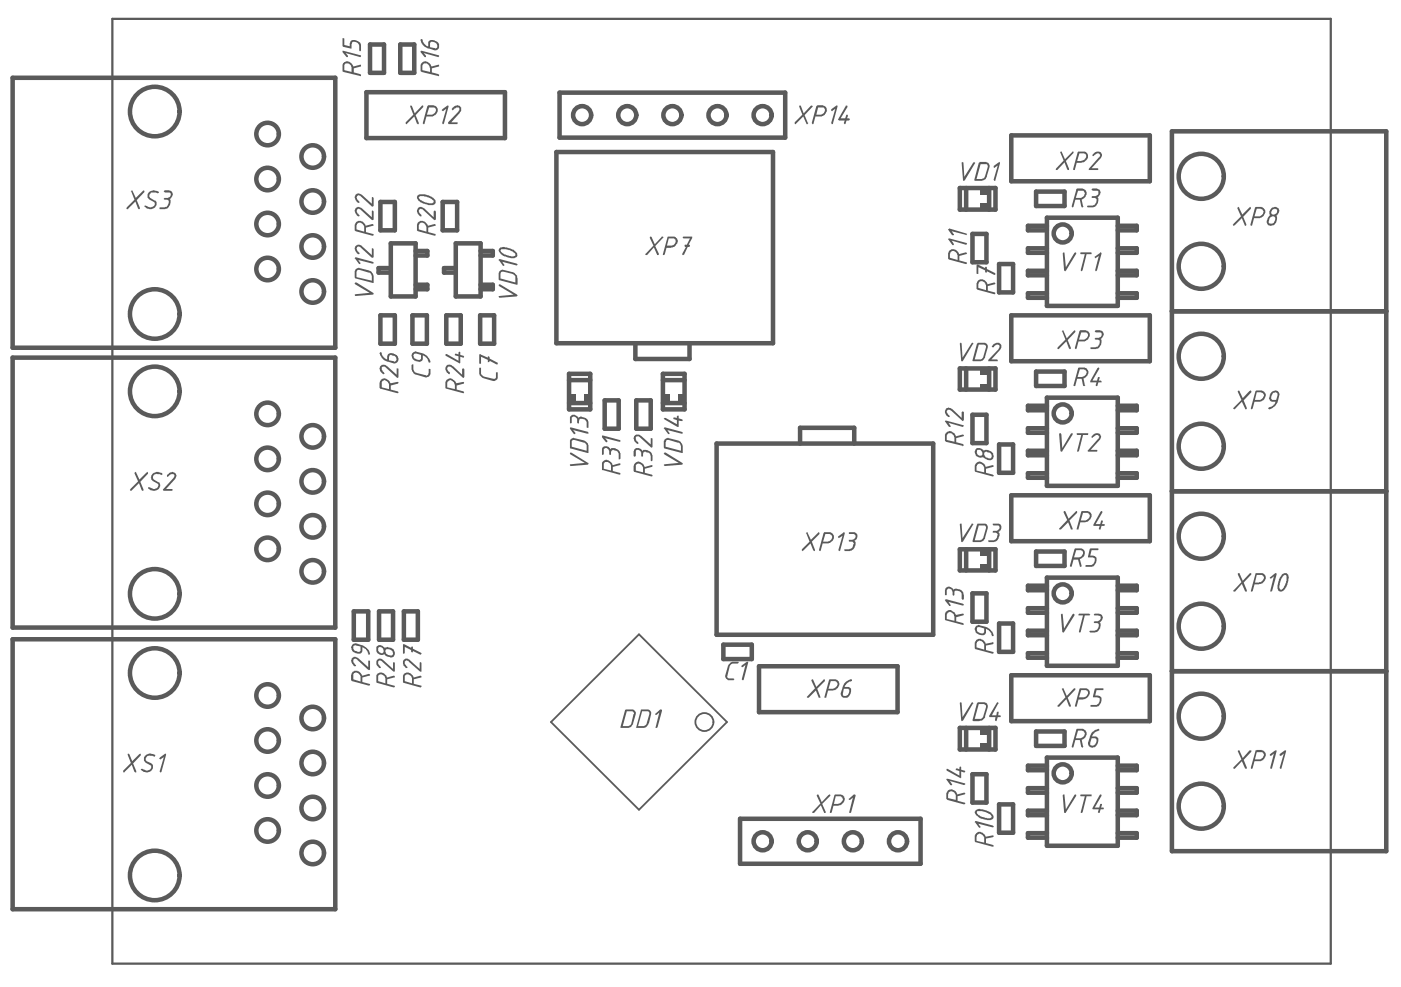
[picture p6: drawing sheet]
<svg xmlns="http://www.w3.org/2000/svg" width="287mm" height="202mm" viewBox="0 0 287 202" stroke-linecap="round" stroke-linejoin="round" font-family="sans-serif">
<g fill="none" stroke="#5a5a5a" stroke-width=".92">
<path d="M2.6 15.9h66v55.3h-66zM75 18.9h28.4v9.4h-28.4zM75.8 9.1h2.8v5.8h-2.8zM81.9 9.1h2.9v5.8h-2.9zM114.6 19h46.1v9.2h-46.1zM113.9 31.1h44.3v39.2h-44.3zM196.5 38.5h7.3v4.4h-7.3zM197.8 38.5v4.4M202.5 38.5v4.4M207 27.7h28.4v9.4h-28.4zM212.1 39.2h5.8v3h-5.8zM239.9 26.9h43.9v147.4h-43.9z"/>
<path d="M77.9 41.4h2.9v5.8h-2.9zM80 54.9h-2.5v.9h2.5M80 49.8h5.1v10.9h-5.1zM85.1 58.3h2.4v.9h-2.4M85.1 51.4h2.4v.9h-2.4M90.6 41.4h3v5.8h-3zM93.3 54.9h-2.4v.9h2.4M93.3 49.8h5.1v10.9h-5.1zM98.4 58.3h2.5v.9h-2.5M98.4 51.4h2.5v.9h-2.5M199.1 47.9h2.8v5.8h-2.8zM204.5 54.1h2.9v5.8h-2.9z"/>
<path d="M214.3 46.2h-3.9v1h3.9M214.3 50.9h-3.9v.9h3.9M214.3 55.5h-3.9v.9h3.9M214.3 44.6h14.5v18h-14.5zM228.8 55.5h3.9v.9h-3.9M228.8 50.9h3.9v.9h-3.9M228.8 46.2h3.9v1h-3.9M2.6 73.2h66v55.3h-66zM77.9 64.6h2.9v5.8h-2.9zM84.4 64.6h3v5.8h-3zM91.4 64.6h2.9v5.8h-2.9zM98.3 64.6h2.9v5.8h-2.9z"/>
<path d="M116.5 76.6h4.3v7.2h-4.3zM116.5 77.9h4.3M130.1 70.3v3.2h11.1v-3.2M135.7 76.6h4.4v7.2h-4.4zM135.7 77.9h4.4M196.5 75.5h7.3v4.3h-7.3zM197.8 75.5v4.3M202.5 75.5v4.3M207 64.6h28.4v9.4h-28.4zM212.1 76.1h5.8v2.9h-5.8zM214.3 60.1h-3.9v.9h3.9M228.8 60.1h3.9v.9h-3.9"/>
<path d="M239.9 63.8h43.9M116.5 82.6h4.3M123.8 82h2.9v5.8h-2.9zM130.3 82h2.9v5.8h-2.9zM135.7 82.6h4.4M146.7 90.8h44.3v39.2h-44.3zM163.8 90.8v-3.2h11.1v3.2M199.1 84.9h2.8v5.9h-2.8zM204.5 91h2.9v5.8h-2.9zM214.3 83.1h-3.9v.9h3.9M214.3 87.7h-3.9v.9h3.9M214.3 92.3h-3.9v.9h3.9"/>
<path d="M214.3 96.9h-3.9v.9h3.9M214.3 81.4h14.5v18.1h-14.5zM228.8 92.3h3.9v.9h-3.9M228.8 96.9h3.9v.9h-3.9M228.8 87.7h3.9v.9h-3.9M228.8 83.1h3.9v.9h-3.9M196.5 112.5h7.3v4.3h-7.3zM197.8 112.5v4.3M202.5 112.5v4.3M207 101.4h28.4v9.4h-28.4zM212.1 113h5.8v2.9h-5.8zM214.3 120h-3.9v.9h3.9"/>
<path d="M214.3 118.3h14.5v18.1h-14.5zM228.8 120h3.9v.9h-3.9M239.9 100.6h43.9M2.6 130.9h66v55.3h-66zM72.4 125.2h3v5.8h-3zM77.6 125.2h2.9v5.8h-2.9zM82.7 125.2h2.8v5.8h-2.8zM148.1 132h5.8v3h-5.8zM155.4 136.5h28.3v9.4h-28.3zM199.1 121.5h2.8v5.8h-2.8zM204.5 127.7h2.9v5.8h-2.9zM207 138.3h28.4v9.4h-28.4z"/>
<path d="M214.3 124.6h-3.9v.9h3.9M214.3 129.2h-3.9v.9h3.9M214.3 133.8h-3.9v.9h3.9M228.8 129.2h3.9v.9h-3.9M228.8 133.8h3.9v.9h-3.9M228.8 124.6h3.9v.9h-3.9M239.9 137.5h43.9M196.5 149.1h7.3v4.4h-7.3zM197.8 149.1v4.4M199.1 158.6h2.8v5.8h-2.8zM202.5 149.1v4.4M212.1 149.8h5.8v3h-5.8z"/>
<path d="M214.3 156.8h-3.9v.9h3.9M214.3 155.2h14.5v18h-14.5zM228.8 156.8h3.9v.9h-3.9M151.5 167.7h37v9.2h-37zM204.5 164.7h2.9v5.8h-2.9zM214.3 166h-3.9v1h3.9M214.3 161.4h-3.9v.9h3.9M214.3 170.6h-3.9v1h3.9M228.8 166h3.9v1h-3.9M228.8 170.6h3.9v1h-3.9M228.8 161.4h3.9v.9h-3.9"/>
</g>
<path d="M112.8 147.9l18-18 18 18-18 17.9z" fill="none" stroke="#5a5a5a" stroke-width=".37"/>
<g fill="#5a5a5a">
<path d="M119.5 80.7h1.3v1.9h-1.3z" fill-rule="evenodd"/>
<path d="M116.5 80.7h1.3v1.9h-1.3z" fill-rule="evenodd"/>
<path d="M135.7 80.7h1.3v1.9h-1.3z" fill-rule="evenodd"/>
<path d="M138.8 80.7h1.3v1.9h-1.3z" fill-rule="evenodd"/>
<path d="M200.7 152.2h1.8v1.3h-1.8z" fill-rule="evenodd"/>
<path d="M200.7 115.5h1.8v1.3h-1.8z" fill-rule="evenodd"/>
<path d="M200.7 78.6h1.8v1.2h-1.8z" fill-rule="evenodd"/>
<path d="M200.7 41.6h1.8v1.3h-1.8z" fill-rule="evenodd"/>
<path d="M200.7 149.1h1.8v1.3h-1.8z" fill-rule="evenodd"/>
<path d="M200.7 112.5h1.8v1.3h-1.8z" fill-rule="evenodd"/>
<path d="M200.7 75.5h1.8v1.2h-1.8z" fill-rule="evenodd"/>
<path d="M200.7 38.5h1.8v1.3h-1.8z" fill-rule="evenodd"/>
</g>
<g fill="#5a5a5a">
<path d="M70.1 10.4l3.8 .9v.3l-.2 .1-2.9-.8 .4 .5v.3h-.3l-.8-1z"/>
<path d="M70.1 7.8l.4 .1v1.3l1.1 .3 .1-.8a.89 .89 0 0 1 .9-.5l.5 .2a.94 .94 0 0 1 .8 1.2v.7a.18 .18 0 0 1-.2 .2 .18 .18 0 0 1-.2-.2l-.1-1.3-.2-.3-.6-.1a.46 .46 0 0 0-.6 .4v.9l-1.8-.3z"/>
<path d="M77.8 75.1a.9 .9 0 0 1 1.4-.1l2 1.7v-1.2h.3l.1 1.8-.3 .1-2.3-2.1a.47 .47 0 0 0-.8-.1 .47 .47 0 0 0 .1 .7v.2l.2 .1a.23 .23 0 0 1 .2 .3 .23 .23 0 0 1-.3 .2 1.48 1.48 0 0 1-.6-1.6z"/>
<path d="M85.5 42.7l.4-.3h.4l.5 .3 2 1.8v-1.2l.3-.2 .1 .2v1.7l-.2 .1-2.3-2.1a.5 .5 0 0 0-.8 0 .5 .5 0 0 0 .1 .8l.3 .4a.56 .56 0 0 1-.8-.4l-.1-.4z"/>
<path d="M86.1 10.5l.3-.1 3.5 .9v.3l-.2 .1-3-.8 .5 .5v.3h-.3l-.8-1z"/>
<path d="M123.3 91.7a1.02 1.02 0 0 1 1.7 .3l.2-.2 .9 .1a1.26 1.26 0 0 1 .9 1.2v.8a.18 .18 0 0 1-.2 .2 .18 .18 0 0 1-.1-.2v-1l-.3-.5-.8-.3-.3 .1-.2 .3v.6h-.4v-.6a.61 .61 0 0 0-.3-.7 .61 .61 0 0 0-.8 .2v1a.18 .18 0 0 1-.2 .1 .18 .18 0 0 1-.2-.1z"/>
<path d="M123.2 89.3l.2-.1 3.5 .9 .1 .3-.3 .1-2.8-.8 .4 .6v.3h-.2l-.9-1z"/>
<path d="M129.8 92.1a1.04 1.04 0 0 1 1.7 .3l.2-.3 .9 .1a1.29 1.29 0 0 1 1 1.3v.8l-.3 .1-.3-1.5-1-.4a.35 .35 0 0 0-.4 .5v.4l-.2 .1-.1-.7a.58 .58 0 0 0-.5-.6 .58 .58 0 0 0-.6 .3v.8a.24 .24 0 0 1-.3 .2 .24 .24 0 0 1-.2-.2z"/>
<path d="M129.8 89.4a1 1 0 0 1 1.5-.1l1.9 1.7v-1.3l.4 .1v1.8l-.3 .1-2.3-2.1a.49 .49 0 0 0-.7-.1 .49 .49 0 0 0 0 .7l.2 .3a.23 .23 0 0 1 .2 .3 .23 .23 0 0 1-.3 .1 1.48 1.48 0 0 1-.6-1.5z"/>
<path d="M26.8 39.2l.2-.2 .2 .1 .6 1.4 1.6-1.5 .2 .1v.2l-1.6 1.7 .6 1.7h-.3l-.6-1.4-1.5 1.4a.2 .2 0 0 1-.2 0 .2 .2 0 0 1 0-.2l1.5-1.6z"/>
<path d="M30.4 39.4a1.45 1.45 0 0 1 2.1 0 .3 .3 0 0 1-.3 .2 .3 .3 0 0 1-.2-.2h-.1a.93 .93 0 0 0-1.3 1l1.1 .7a.7 .7 0 0 1 .3 1 1.38 1.38 0 0 1-2.4 .1l.1-.1a1.89 1.89 0 0 0 1.7 .2l.3-.4v-.4l-1.2-.7a1.03 1.03 0 0 1-.1-1.4z"/>
<path d="M33.5 39.2l.2-.2h.9a.93 .93 0 0 1 .7 .7 .93 .93 0 0 1-.4 .9l-.2 .2 .2 .1-.1 .9a1.29 1.29 0 0 1-1.3 1h-.8l-.1-.2 1.5-.2 .5-.9a.47 .47 0 0 0-.5-.6h-.4a.18 .18 0 0 1-.2-.2 .18 .18 0 0 1 .2-.2h.5a.63 .63 0 0 0 .7-.3 .63 .63 0 0 0-.2-.8h-1z"/>
<path d="M72.8 42.7a.9 .9 0 0 1 1.4 0l1.9 1.8v-1.3l.2-.1 .2 .2v1.7l-.2 .1-.2-.1-2.2-2a.48 .48 0 0 0-.7-.2 .48 .48 0 0 0 0 .8l.4 .6a.77 .77 0 0 1-.9-.8l-.1-.4z"/>
<path d="M72.8 39.9a.9 .9 0 0 1 1.4 .1l1.9 1.7v-1.3h.2l.2 .1v1.7l-.2 .2-.2-.1-2.2-2a.48 .48 0 0 0-.7-.2 .48 .48 0 0 0 0 .7l.4 .7a.77 .77 0 0 1-.9-.9l-.1-.3z"/>
<path d="M163.6 21.6h.4l.5 1.6 1.5-1.6h.2l.2 .1-1.7 1.9 .8 1.5-.1 .3h-.3l-.7-1.5-1.4 1.5-.3-.1v-.2l1.6-1.6z"/>
<path d="M170.2 22.4l1.1-.8h.2l-1.1 3.8h-.1l-.1-.3 .8-2.8-.6 .5-.2-.1z"/>
<path d="M173.1 21.6a.24 .24 0 0 1 .3 .1 .24 .24 0 0 1 .1 .2l-1.4 2.3h.9l.3-.7 .3 .1-.2 .6h.4a.23 .23 0 0 1 .2 .3 .23 .23 0 0 1-.2 .2h-.5l-.2 .6-.3 .1v-.3l.1-.4h-1.2l-.1-.2z"/>
<path d="M194.1 48.9l.3-.1 3.5 .9 .1 .2-.3 .2-2.9-.8 .4 .5a.21 .21 0 0 1 .1 .3 .21 .21 0 0 1-.3 .1z"/>
<path d="M194.1 47l.3-.2 3.5 1 .1 .2-.2 .2-3-.8 .5 .5-.1 .3h-.3z"/>
<path d="M223.1 112.4l1.8-.1v.2l-.1 .2h-1.3l-.3 1.1 .8 .1a.66 .66 0 0 1 .5 .9l-.1 .5-.6 .7h-1.6l.1-.3 1.4-.1 .2-.2 .2-.6a.43 .43 0 0 0 0-.5 .43 .43 0 0 0-.4-.1h-1z"/>
<path d="M224.7 75.4a.21 .21 0 0 1 .2-.1 .21 .21 0 0 1 .1 .2l-1.3 2.4h.9l.3-.7 .2 .1-.2 .6h.4a.18 .18 0 0 1 .2 .2 .18 .18 0 0 1-.2 .2h-.4l-.2 .7-.2 .1-.2-.1 .2-.7h-1.3v-.3z"/>
<path d="M223.5 38.8l.2-.2h.9a.99 .99 0 0 1 .7 .8 .99 .99 0 0 1-.4 1h-.2l.2 .1-.1 1a1.35 1.35 0 0 1-1.3 1h-.8a.18 .18 0 0 1-.2-.2 .18 .18 0 0 1 .2-.2l1.3-.1 .4-.5 .1-.5a.37 .37 0 0 0-.5-.5h-.4l-.1-.2 .7-.1a.64 .64 0 0 0 .6-.4 .64 .64 0 0 0-.1-.7h-1z"/>
<path d="M253.4 153.8l.4-.1 .6 1.6 1.4-1.6h.4v.3l-1.6 1.6 .6 1.8h-.3l-.7-1.5-1.4 1.5a.2 .2 0 0 1-.2 0 .2 .2 0 0 1 0-.3l1.5-1.6z"/>
<path d="M260 154.5l1.1-.8h.2l-1 3.8h-.2v-.3l.7-2.9-.6 .5-.2-.1z"/>
<path d="M262 154.4l1-.7h.3l-1 3.8h-.2l-.1-.3 .8-2.9-.5 .5h-.3z"/>
<path d="M82.6 135.2a.9 .9 0 0 1 1.4 .1l1.9 1.7v-1.3l.3-.1 .1 2h-.3l-2.3-2.1a.49 .49 0 0 0-.8-.1 .49 .49 0 0 0 .1 .8l.4 .3a.28 .28 0 0 1-.3 .3 .28 .28 0 0 1-.2-.3l-.4-.5z"/>
<path d="M82.5 131.9h.3l1.4 .8 .1-.3h.1l.1 .5 1.7 .8 .1 .3-.3 .1-1.5-.8a.2 .2 0 0 1-.1 .3 .2 .2 0 0 1-.2-.2v-.3l-1.3-.6v1.2a.18 .18 0 0 1-.2 .2 .18 .18 0 0 1-.2-.2z"/>
<path d="M77.1 135.2a.9 .9 0 0 1 1.4 .1l2 1.7v-1.3l.2-.1 .1 1.9-.2 .1-2.4-2.1a.49 .49 0 0 0-.8 0 .49 .49 0 0 0 .3 .8l.3 .2a.28 .28 0 0 1-.3 .3 .28 .28 0 0 1-.3-.3l-.4-.4z"/>
<path d="M72.1 134.8a.77 .77 0 0 1 1.2 0l2.1 1.8v-1.3h.4v1.9h-.4l-2.2-2a.49 .49 0 0 0-.8-.1 .49 .49 0 0 0 .2 .8l.2 .3a.21 .21 0 0 1-.1 .3 .21 .21 0 0 1-.3-.1l-.5-1z"/>
<path d="M84.3 74.7l.3-.1v1.1l.4 .6 2.2 .6 .5-.2 .1-1.2h.2v1.2a.64 .64 0 0 1-.6 .6l-2.3-.6-.5-.2-.3-.8z"/>
<path d="M72.6 57.9h.4l3.4 2.1 .1 .3-3.8 .3v-.3l3-.3-3-1.8z"/>
<path d="M72.7 52.7l3.6 .9 .2 .1v.2l-.3 .1-2.9-.7 .5 .5-.1 .3h-.2l-.9-1.1z"/>
<path d="M72.7 50.5a.9 .9 0 0 1 1.5 0l1.9 1.7v-1.3h.3l.1 1.8-.4 .1-2.2-2a.48 .48 0 0 0-.6-.3 .48 .48 0 0 0-.3 .5l.2 .4 .4 .4a.33 .33 0 0 1-.3 .3 .33 .33 0 0 1-.3-.4l-.4-.7z"/>
<path d="M98.1 75.4h.4v1.2l.3 .4 2.2 .6a.4 .4 0 0 0 .4-.1 .4 .4 0 0 0 .1-.4v-.8l.3-.1 .1 1.3-.7 .5-2.3-.5-.3-.3a.93 .93 0 0 1-.5-1z"/>
<path d="M98.1 72.6l.3-.1 1.5 .7v-.1l.1-.1 .2 .2v.2l1.6 .9a.21 .21 0 0 1 .1 .2 .21 .21 0 0 1-.3 .1l-1.4-.7a.2 .2 0 0 1-.1 .3 .2 .2 0 0 1-.2-.2v-.3l-1.4-.6v1.3a.18 .18 0 0 1-.2 .1 .18 .18 0 0 1-.2-.1z"/>
<path d="M102.1 58.3l.3-.1 3.5 2.1 .1 .2-.2 .2-3.5 .3-.2-.2 .1-.2 2.9-.3-2.9-1.7z"/>
<path d="M102.1 53.2l.3-.1 3.4 .9 .2 .3-.3 .1-2.9-.8 .5 .7-.1 .1h-.3z"/>
<path d="M116.7 92.8l.3-.1 3.5 2.1-.1 .4-3.5 .3a.18 .18 0 0 1-.2-.2 .18 .18 0 0 1 .2-.2l2.8-.3-2.9-1.7z"/>
<path d="M116.7 87.6l.2-.1 3.5 .9a.21 .21 0 0 1 .1 .3 .21 .21 0 0 1-.3 .1l-2.9-.7 .5 .5-.1 .3h-.2z"/>
<path d="M116.8 85.2a1.03 1.03 0 0 1 1.6 .4l.4-.3h.3l1.1 .6 .3 .4v1.3l-.4-.1-.1-1.3-.4-.3-.5-.1a.47 .47 0 0 0-.6 .4v.5l-.2 .1-.1-.2v-.5a.64 .64 0 0 0-.4-.6 .64 .64 0 0 0-.8 .1v1l-.3 .1z"/>
<path d="M135.9 92.8l.4-.1 3.4 2.1 .1 .3-3.7 .4-.2-.2 .1-.2 2.9-.3-2.9-1.7z"/>
<path d="M136 87.5l3.6 .9 .2 .1v.2l-.3 .1-2.9-.7 .5 .5v.2l-.3 .1-.9-1.1z"/>
<path d="M135.9 85.7l.4-.1 2.3 1.3v-.8l-.8-.3 .1-.3 .7 .1v-.3a.18 .18 0 0 1 .2-.2 .18 .18 0 0 1 .1 .2v.4l.9 .3-.1 .2-.8-.1v1.3h-.2l-2.7-1.5z"/>
<path d="M199.6 168.2l3.6 .9 .2 .1v.1l-.3 .1-2.8-.7 .4 .6v.2h-.2l-1-1.1z"/>
<path d="M193.7 159.6l.3-.1 3.5 .9 .1 .3-.3 .1-2.8-.9 .4 .7-.3 .3z"/>
<path d="M193.8 157.5l2.6 1.3v-.9l-.6-.2a.19 .19 0 0 1-.1-.2 .19 .19 0 0 1 .2-.1l.5 .2v-.4l.3-.2 .1 .6 .8 .3-.1 .3-.7-.2-.1 1.4-2.9-1.6z"/>
<path d="M200 54.2l1.7 .7 .1-.3h.1l.1 .5 1.7 .8a.21 .21 0 0 1 .1 .3 .21 .21 0 0 1-.3 .1l-1.5-.7v.1l-.2 .1-.1-.4-1.4-.7v1.4h-.3z"/>
<path d="M193.4 86.2l.3-.1 3.5 1 .1 .2-.3 .1-2.8-.8 .4 .7v.1h-.3z"/>
<path d="M193.6 83.7l.5-.2 .8 .2 2 1.9v-1.2a.24 .24 0 0 1 .2-.2 .24 .24 0 0 1 .2 .3v1.6l-.3 .1-2.3-2.1a.48 .48 0 0 0-.6-.2 .48 .48 0 0 0-.2 .7l.6 .6-.1 .1a.33 .33 0 0 1-.4 .1 .33 .33 0 0 1-.2-.3l-.4-.6z"/>
<path d="M193.4 122.8l.3-.1 3.4 .9 .2 .3-.3 .1-2.8-.7 .4 .6v.2h-.3z"/>
<path d="M193.5 120.5a1.04 1.04 0 0 1 1.8 .3l.4-.3 .6 .2a1.29 1.29 0 0 1 1 1.2v.7a.24 .24 0 0 1-.2 .2 .24 .24 0 0 1-.2-.2l-.1-1.3-.4-.2-.5-.1a.39 .39 0 0 0-.4 0 .39 .39 0 0 0-.1 .4v.4a.18 .18 0 0 1-.2 .2 .18 .18 0 0 1-.2-.2v-.5a.7 .7 0 0 0-.3-.6 .7 .7 0 0 0-.8 0l-.1 1a.18 .18 0 0 1-.2 .2 .18 .18 0 0 1-.2-.2z"/>
<path d="M133 48.6h.4l.6 1.4 1.4-1.5 .4 .1v.1l-1.7 1.7 .8 1.6-.1 .2h-.3l-.6-1.5-1.4 1.5-.4-.1v-.1l1.7-1.7z"/>
<path d="M139.8 48.6l1.9-.1v.2l-.7 1.4a.24 .24 0 0 1 .3 .2 .24 .24 0 0 1-.2 .3h-.3l-.8 1.5a.21 .21 0 0 1-.2 .1 .21 .21 0 0 1-.1-.2l.7-1.4a.24 .24 0 0 1-.3-.2 .24 .24 0 0 1 .2-.3h.3l.6-1.3h-1.3z"/>
<path d="M196.5 143.9h.4l.1 3 1.9-3 .2-.1 .2 .2-2.2 3.6-.1 .1-.2-.1z"/>
<path d="M204.1 143.9l.2-.1 .1 .3-1.3 2.4h.9l.1-.6 .3-.1-.1 .7h.5l.1 .3-.6 .1-.2 .7-.2 .1-.2-.1 .1-.7h-1.2l-.1-.3z"/>
<path d="M196.5 107.3l.4-.1 .1 3 1.9-3 .4 .1-2.3 3.7-.2-.1z"/>
<path d="M203.2 107.2h1.1a.85 .85 0 0 1 .7 .8 .85 .85 0 0 1-.6 .9l-.1 .1a.47 .47 0 0 1 .3 .7l-.3 .7a.76 .76 0 0 1-.7 .5l-1.1 .1a.18 .18 0 0 1-.2-.2 .18 .18 0 0 1 .2-.1l1.2-.1 .4-.4 .1-.6a.37 .37 0 0 0-.1-.4 .37 .37 0 0 0-.3-.1h-.6v-.3l.7-.1a.64 .64 0 0 0 .6-.4 .64 .64 0 0 0-.2-.7h-1z"/>
<path d="M196.5 70.3h.4l.1 2.9 1.9-2.9h.4l-2.2 3.7h-.3z"/>
<path d="M203.1 70.8a1.68 1.68 0 0 1 1.5-.5 .88 .88 0 0 1 .1 1.4l-1.7 1.9h1.1a.18 .18 0 0 1 .2 .2 .18 .18 0 0 1-.2 .2h-1.8v-.3l2.1-2.3a.46 .46 0 0 0 .1-.6 .46 .46 0 0 0-.6-.1l-.3 .1a.28 .28 0 0 1-.3 .3 .28 .28 0 0 1-.2-.3z"/>
<path d="M196.9 33.3h.3l.2 2.9 1.9-2.9 .1-.1 .2 .1-2.2 3.7-.3-.1z"/>
<path d="M203.4 34l1.1-.8 .2 .1-1 3.7h-.2l-.1-.2 .9-2.9-.6 .5-.3-.1z"/>
<path d="M91.4 74.9a.81 .81 0 0 1 1.3 .1l1.9 1.7v-1.1a.24 .24 0 0 1 .2-.1 .24 .24 0 0 1 .3 .1v1.6l-.3 .2-2.3-2.1a.51 .51 0 0 0-.8-.2 .51 .51 0 0 0 0 .8l.1 .2a.29 .29 0 0 1 .3 .2 .29 .29 0 0 1-.2 .4 1.2 1.2 0 0 1-.5-1.8z"/>
<path d="M91.2 72.6l.3-.1 2.4 1.4v-.9l-.8-.2 .1-.4 .7 .2v-.5l.2-.1 .1 .7 .8 .2 .1 .2-.1 .1-.8-.1v1.3h-.2l-2.7-1.5z"/>
<path d="M84 21.6h.2l.1 .1 .6 1.5 1.6-1.6h.2v.3l-1.6 1.7 .6 1.5a.21 .21 0 0 1-.1 .3 .21 .21 0 0 1-.2-.1l-.6-1.4-1.5 1.5-.3-.1v-.2l1.6-1.6z"/>
<path d="M90.4 22.5l1.2-.9h.2l-.9 3.6a.19 .19 0 0 1-.2 .2 .19 .19 0 0 1-.2-.3l.9-2.8-.6 .5-.4-.1z"/>
<path d="M92.7 22a1.26 1.26 0 0 1 1.5-.2l.2 .2-.1 .8-1.9 2.3h1.3v.2l-1.9 .1-.1-.3 2.2-2.3a.47 .47 0 0 0 0-.7 .47 .47 0 0 0-.7 .1l-.3 .2a.24 .24 0 0 1-.2 .2 .24 .24 0 0 1-.2-.3z"/>
<path d="M217.6 162.8l.3-.1 .3 3.1 1.8-3h.3l-2.1 3.7-.4-.1z"/>
<path d="M221.2 162.8l2.1-.1a.18 .18 0 0 1 .2 .2 .18 .18 0 0 1-.2 .2h-.8l-.9 3.3-.3 .1 .8-3.4h-.8z"/>
<path d="M225.1 162.8l.3-.1 .1 .3-1.4 2.4h.9l.2-.8h.4l-.2 .8h.5l.1 .3-.7 .1-.2 .7h-.2l-.1-.2 .1-.5h-1.2l-.1-.2z"/>
<path d="M217.4 141.1l.3-.1 .7 1.5 1.5-1.5h.2v.2l-1.5 1.7 .6 1.6-.1 .2h-.3l-.5-1.5-1.5 1.5h-.4l1.7-1.9z"/>
<path d="M224.1 141.1l1.8-.1v.3h-1.4l-.3 1.1 .8 .1a.66 .66 0 0 1 .5 1l-.3 .7a1.03 1.03 0 0 1-1.1 .5h-.8l-.1-.1 .1-.2 1.4-.1 .2-.3 .2-.5a.37 .37 0 0 0 0-.4 .37 .37 0 0 0-.3-.2l-1.1-.1z"/>
<path d="M217.2 125.9l.2-.2 .2 .1 .2 2.9 1.8-2.9a.24 .24 0 0 1 .3 0 .24 .24 0 0 1 .1 .2l-2.2 3.5h-.2z"/>
<path d="M220.8 125.8l2.2-.1 .2 .2-.1 .1h-1l-.9 3.5h-.2l-.1-.2 .8-3.3h-.9z"/>
<path d="M223.9 125.9l.2-.2h.8a.91 .91 0 0 1 .8 .8 .91 .91 0 0 1-.6 .9l.2 .3-.1 .8a1.29 1.29 0 0 1-1.3 1h-.7l-.2-.2 1.6-.3 .3-.9a.37 .37 0 0 0-.4-.5h-.5l-.1-.3 .7-.1a.79 .79 0 0 0 .6-1.1l-1.2-.1z"/>
<path d="M217.7 104.8h.4l.7 1.4 1.4-1.5 .3 .1v.2l-1.6 1.6 .7 1.8h-.4l-.5-1.4-1.5 1.4h-.4l1.7-1.9z"/>
<path d="M225.3 104.8a.21 .21 0 0 1 .3-.1 .21 .21 0 0 1 .1 .2l-1.4 2.4h.9l.2-.7h.3l.1 .2-.2 .5h.5v.3l-.6 .1-.2 .7h-.3l-.1-.1 .2-.6h-1.3v-.3z"/>
<path d="M216.8 88.8l.4-.1 .1 .2 .2 2.9 1.7-3a.21 .21 0 0 1 .3-.1 .21 .21 0 0 1 .1 .3l-2.1 3.5h-.3z"/>
<path d="M220.4 88.7l2.4 .1-.1 .3h-1l-.9 3.4h-.3v-.2l.8-3.2h-.8z"/>
<path d="M223.5 89.4a1.1 1.1 0 0 1 1.8-.3l.1 .5-.2 .4-1.9 2.1h1.2a.18 .18 0 0 1 .2 .2 .18 .18 0 0 1-.2 .2h-1.8l-.1-.2 2.2-2.4a.48 .48 0 0 0 .1-.7 .48 .48 0 0 0-.8 .1l-.4 .3h-.2z"/>
<path d="M217.4 67.8l.2-.2 .1 .1 .7 1.6 1.6-1.7 .1 .1v.3l-1.5 1.7 .6 1.7h-.4l-.5-1.5-1.5 1.5a.2 .2 0 0 1-.3 0 .2 .2 0 0 1 0-.3l1.6-1.5z"/>
<path d="M224.1 67.8l.2-.2h.9a.93 .93 0 0 1 .7 .8 .93 .93 0 0 1-.4 .9l-.2 .2 .2 .1-.1 1a1.35 1.35 0 0 1-1.3 .9h-.8l-.1-.3 1.5-.2 .3-.4 .1-.5a.37 .37 0 0 0-.2-.5h-.6a.18 .18 0 0 1-.2-.2 .18 .18 0 0 1 .2-.2h.5a.63 .63 0 0 0 .7-.3 .63 .63 0 0 0-.2-.8h-1z"/>
<path d="M253.4 80.1h.4l.6 1.4 1.4-1.4a.23 .23 0 0 1 .3-.1 .23 .23 0 0 1 .1 .3l-1.6 1.7 .6 1.6a.2 .2 0 0 1-.1 .3 .2 .2 0 0 1-.2-.2l-.7-1.4-1.4 1.4a.2 .2 0 0 1-.2 0 .2 .2 0 0 1 0-.2l1.5-1.6z"/>
<path d="M217.1 31h.3l.6 1.6 1.5-1.6h.3v.3l-1.6 1.7 .6 1.5a.21 .21 0 0 1 0 .3 .21 .21 0 0 1-.3-.1l-.6-1.4-1.5 1.5h-.2l-.1-.2 1.6-1.7-.7-1.7z"/>
<path d="M223.7 31.7a1.1 1.1 0 0 1 1.8-.3l.1 .6-.2 .3-1.9 2.2h1.2a.18 .18 0 0 1 .2 .1 .18 .18 0 0 1-.2 .2h-1.8l-.1-.2 2.1-2.4a.47 .47 0 0 0 .1-.7 .47 .47 0 0 0-.7 .1l-.4 .4h-.2z"/>
<path d="M253.3 42.6l.2-.2 .2 .1 .6 1.4 1.6-1.5 .2 .1v.2l-1.6 1.7 .7 1.6a.2 .2 0 0 1-.2 .3 .2 .2 0 0 1-.2-.2l-.6-1.4-1.5 1.5-.3-.1 1.6-1.8z"/>
<path d="M217.6 51.9l.1-.2 .2 .1 .3 2.9 1.8-2.9a.21 .21 0 0 1 .2-.1 .21 .21 0 0 1 .1 .3l-2.1 3.5-.2 .1-.2-.2z"/>
<path d="M221.2 51.8h2.3v.3h-1l-.9 3.3-.2 .2-.1-.1v-.2l.8-3.2h-.8z"/>
<path d="M224.1 52.5l1.1-.8 .3 .1-.9 3.6-.2 .2-.2-.1v-.2l.7-2.9-.6 .5-.2-.1z"/>
<path d="M134.1 146.1l1.1-.8 .3 .1-.9 3.6a.19 .19 0 0 1-.2 .1 .19 .19 0 0 1-.2-.2l.8-3-.6 .5h-.3z"/>
<path d="M253.4 117.5l.4-.1 .6 1.5 1.5-1.5 .3 .1v.2l-1.6 1.6 .6 1.9-.3-.1-.7-1.5-1.4 1.6-.3-.1v-.2l1.6-1.7z"/>
<path d="M260 118.2l1.1-.8 .2 .1-1 3.7h-.2v-.2l.7-3-.6 .5-.2-.1z"/>
<path d="M167.2 162.8h.4l.6 1.5 1.5-1.6 .3 .1v.2l-1.7 1.6 .8 1.7-.1 .2h-.3l-.7-1.6-1.3 1.6h-.4v-.3l1.6-1.6z"/>
<path d="M173.8 163.5l1-.8 .4 .1-1.1 3.7h-.2v-.2l.7-2.9-.6 .4h-.2z"/>
<path d="M26.1 154.4l.2-.1 .2 .2 .6 1.4 1.5-1.6 .2 .1v.3l-1.5 1.7 .6 1.5a.21 .21 0 0 1-.1 .3 .21 .21 0 0 1-.3-.1l-.5-1.5-1.5 1.6-.3-.1v-.3l1.6-1.5z"/>
<path d="M29.7 154.8a1.57 1.57 0 0 1 2.1-.1 .26 .26 0 0 1-.2 .3 .26 .26 0 0 1-.3-.1 1.07 1.07 0 0 0-1.5 .4v.4l.2 .2 1 .5a1.11 1.11 0 0 1 .1 1.4 1.11 1.11 0 0 1-1.4 .3h-.2l-.7-.5a.37 .37 0 0 1 .7 0h.2a.79 .79 0 0 0 1 0l.2-.3v-.5l-1.2-.6-.2-.4v-.6z"/>
<path d="M32.6 155.3l1.2-1 .2 .1-.9 3.6a.19 .19 0 0 1-.3 .2 .19 .19 0 0 1-.1-.3l.8-2.8-.6 .4-.3-.1z"/>
<path d="M166.2 139.1l.3 .1 .6 1.5 1.5-1.6 .3 .1v.3l-1.6 1.6 .6 1.8h-.3l-.6-1.5-1.5 1.5-.3-.1 1.6-1.8-.7-1.6z"/>
<path d="M149.1 136.2l.2-.2a.93 .93 0 0 1 1-.5h.8l.1 .2-.2 .2h-1.1l-.4 .4-.7 2.2 .3 .4h1a.18 .18 0 0 1 .2 .2 .18 .18 0 0 1-.2 .2h-1.1l-.5-.6z"/>
<path d="M151.8 136.4l1.1-.9 .3 .1-1 3.7h-.2l-.1-.3 .7-2.8-.5 .4-.3-.1z"/>
<path d="M27.5 96.8l.2-.2 .2 .1 .6 1.5 1.6-1.6 .2 .1v.3l-1.6 1.7 .7 1.7h-.4l-.5-1.4-1.6 1.5a.21 .21 0 0 1-.3-.1 .21 .21 0 0 1 .1-.3l1.6-1.5z"/>
<path d="M31.1 97.1a1.45 1.45 0 0 1 2.2 0l-.2 .2-.2-.1a1.02 1.02 0 0 0-1.6 .6v.2l.2 .2 .9 .6a.56 .56 0 0 1 .4 .7 1.41 1.41 0 0 1-2.4 .6h-.1a.34 .34 0 0 1 .3-.3 .34 .34 0 0 1 .3 .2 .92 .92 0 0 0 1 .1 .92 .92 0 0 0 .5-.9l-1.3-.8a1.06 1.06 0 0 1 0-1.2z"/>
<path d="M34.2 97.3a1.62 1.62 0 0 1 1.5-.6 .86 .86 0 0 1 .1 1.5l-1.8 1.9h1.3v.4h-1.9l-.1-.3 2.2-2.3a.48 .48 0 0 0 .2-.7 .48 .48 0 0 0-.8 0l-.5 .5-.2-.1z"/>
<path d="M165 109.2l.2-.2 .2 .1 .6 1.5 1.6-1.6 .2 .1v.3l-1.6 1.5 .6 1.9-.1 .1-.2-.2-.6-1.4-1.5 1.5a.2 .2 0 0 1-.2 0 .2 .2 0 0 1 0-.3l1.5-1.6z"/>
<path d="M171.6 109.9l1.1-.9 .2 .1-1 3.8-.3-.1v-.2l.9-2.9-.7 .5h-.2z"/>
<path d="M173.8 109.1l1-.1a.9 .9 0 0 1 .7 .8 .9 .9 0 0 1-.6 .9l.3 .3-.1 .9a1.29 1.29 0 0 1-1.3 1h-.8a.18 .18 0 0 1-.2-.2 .18 .18 0 0 1 .2-.2h.9l.6-.4 .3-.9-.3-.3-.7-.1v-.2h.6a.67 .67 0 0 0 .7-.4 .67 .67 0 0 0-.1-.7l-1.1-.1z"/>
<path d="M70.2 13a1.1 1.1 0 0 1 1.9 .3l.2 .3 1.6-.3v.3l-1.5 .4v.8l1.4 .4a.19 .19 0 0 1 .1 .2 .19 .19 0 0 1-.2 .2l-3.6-1zM70.5 13.3v1.1l1.5 .3v-.7a.86 .86 0 0 0-.4-.9 .86 .86 0 0 0-1 .1z"/>
<path d="M78 77.8a1.39 1.39 0 0 1 2 .7l1.3-.3 .3 .1-.1 .3-1.5 .4v.8l1.5 .4v.3l-3.7-.9-.1-1.3zM78.2 78.2v1.1l1.4 .4v-.9a.94 .94 0 0 0-1.2-.9z"/>
<path d="M79.7 72.8l-.1 1 1 .2a.49 .49 0 0 0 .6-.4 .49 .49 0 0 0-.3-.5l-.1-.2-.6-.2zM77.8 72.1a.47 .47 0 0 1 .4 .6l.5 .6 .6 .3v-.7l.1-.4 .4-.2 .8 .1a1.06 1.06 0 0 1 1 .9 1.06 1.06 0 0 1-.7 1.1l-1.5-.3a2.15 2.15 0 0 1-1.7-1.8z"/>
<path d="M85.5 45.7a1.18 1.18 0 0 1 2 .3l.1 .2 1.4-.3 .2 .2-.1 .1-1.4 .4v.9l1.4 .4v.4l-3.7-1zM85.8 45.9l-.1 1.1 1.6 .4v-.8a.92 .92 0 0 0-1.4-.8z"/>
<path d="M85.7 40.4a2.05 2.05 0 0 0 1.8 1.1l.6 .1a.44 .44 0 0 0 .7-.2 .44 .44 0 0 0-.4-.6l-.3-.2a3.4 3.4 0 0 0-2.3-.3zM85.5 40.1a2.97 2.97 0 0 1 3.6 .8 .81 .81 0 0 1-.2 1 .81 .81 0 0 1-1 .1 3.7 3.7 0 0 1-2.3-1 .7 .7 0 0 1-.1-.9z"/>
<path d="M86.3 12.9a1.22 1.22 0 0 1 1.6 .1l.3 .3 .1 .3 1.6-.3v.3l-1.5 .4v.8l1.4 .4a.19 .19 0 0 1 .1 .2 .19 .19 0 0 1-.2 .2l-3.4-.9-.2-.1v-1.3zM86.6 13.2l-.1 1.2 1.5 .3v-.7a.91 .91 0 0 0-1.3-.9z"/>
<path d="M88 8.7v1l1.1 .2a.61 .61 0 0 0 .4-.6 .61 .61 0 0 0-.4-.6l-.5-.1h-.4zM86.1 8.1l.1-.1a.38 .38 0 0 1 .4 .6l.9 .9h.2v-.6a.7 .7 0 0 1 .9-.7l.4 .1a1.1 1.1 0 0 1 .9 .8 1.1 1.1 0 0 1-.4 1.1l-.5 .1-1.1-.4a2.08 2.08 0 0 1-1.8-1.8z"/>
<path d="M123.2 94.7a1.08 1.08 0 0 1 1.7-.2l.4 .3 .2 .5 1.2-.4 .3 .1-.1 .3-1.4 .3v.9l1.4 .3v.4l-3.7-.9zM123.6 94.9v1.1l1.5 .4v-.8a.86 .86 0 0 0-.4-.9 .86 .86 0 0 0-1 .1z"/>
<path d="M129.8 95.1a1.08 1.08 0 0 1 1-.6 1.08 1.08 0 0 1 .9 .7l.3 .4 1.3-.3 .3 .1-.1 .2-1.5 .4v.8l1.5 .4v.4l-3.7-1zM130.2 95.3v1.1l1.4 .3v-.7a1.08 1.08 0 0 0-1.2-1z"/>
<path d="M72.8 45.6a1.09 1.09 0 0 1 1.6-.1l.3 .4 .1 .3 1.4-.3 .3 .2-.1 .1-1.5 .4v.9l1.5 .4v.4l-3.6-.9-.2-.2v-1.2zM73.1 45.9l-.1 1.1 1.6 .4v-.8a.88 .88 0 0 0-.5-.8 .88 .88 0 0 0-.9 0z"/>
<path d="M167.1 21.7l.2-.1h1.1a1.13 1.13 0 0 1 .8 .9 1.13 1.13 0 0 1-.6 1.2l-.4 .2h-1.3l-.3 1.4-.3 .1-.1-.3zM167.5 22l-.4 1.5h.8a.9 .9 0 0 0 .8-.5 .9 .9 0 0 0-.1-1z"/>
<path d="M199.8 131.1a1.12 1.12 0 0 1 1.8 .4l.2 .3 1.3-.3 .3 .2-.2 .2-1.3 .3v.9l1.3 .4a.19 .19 0 0 1 .2 .2 .19 .19 0 0 1-.3 .2l-3.5-.9-.1-1.4zM200 131.5l-.1 1.1 1.6 .4v-.8a.92 .92 0 0 0-1.4-.8z"/>
<path d="M200.1 128.4a.8 .8 0 0 0 .5 1.2l.3 .1a.47 .47 0 0 0 .6-.4v-.6zM199.8 128.2l.7-.2 1.5 .4 .6 .4a1.8 1.8 0 0 1 .8 1.4l-.1 .1a.38 .38 0 0 1-.3-.6l-.6-.6-.5-.3v.7a.69 .69 0 0 1-1 .6l-.3-.1a1.14 1.14 0 0 1-.8-1.8z"/>
<path d="M194.3 51.4a1.09 1.09 0 0 1 1.5-.1l.4 .4 .1 .4 1.4-.4 .3 .2-.1 .2-1.5 .3v.9l1.5 .4v.4l-3.6-.9-.2-.2v-1.2zM194.6 51.7l-.1 1.1 1.5 .5v-.9a.88 .88 0 0 0-.4-.8 .88 .88 0 0 0-1 0z"/>
<path d="M220.3 149.4l1.2-.1a1.06 1.06 0 0 1 .7 1.7l-.4 .4-.4 .1 .4 1.4a.24 .24 0 0 1-.2 .2 .24 .24 0 0 1-.3-.2l-.2-1.3h-1l-.3 1.4h-.4zM220.7 149.6l-.5 1.6h.9a.97 .97 0 0 0 .9-1.2l-.5-.4z"/>
<path d="M223.5 151.2l-.3 .9a.48 .48 0 0 0 .2 .6 .48 .48 0 0 0 .6-.1l.4-.5 .1-.4a.37 .37 0 0 0-.5-.5zM223.5 150.1l.6-.6 .8-.2a.23 .23 0 0 1 .1 .2 .23 .23 0 0 1-.2 .2l-.6 .2-.6 .8 .8 .1 .5 .4-.1 .9a1.04 1.04 0 0 1-.9 1 1.04 1.04 0 0 1-1.2-.7l.4-1.6z"/>
<path d="M220 112.4l1.2-.1a1 1 0 0 1 .9 .8 1 1 0 0 1-.5 1.1l-.5 .3 .3 1.4-.1 .2h-.2l-.4-1.5h-.9l-.4 1.4h-.4zM220.3 112.7l-.4 1.5h.8a.83 .83 0 0 0 .9-.5 .83 .83 0 0 0-.2-.9z"/>
<path d="M220.7 75.4l1.2-.1a1.09 1.09 0 0 1 .9 .9 1.09 1.09 0 0 1-.5 1.1l-.5 .2 .4 1.4-.1 .1-.2 .1-.2-.1-.3-1.4h-.9l-.4 1.4h-.3zM221.1 75.6l-.5 1.6h.9a.87 .87 0 0 0 .8-.5 .87 .87 0 0 0-.1-1z"/>
<path d="M220.3 38.7l1.2-.1a1.06 1.06 0 0 1 .7 1.8l-.8 .5 .4 1.3a.24 .24 0 0 1-.2 .3 .24 .24 0 0 1-.3-.2l-.2-1.4h-1l-.3 1.4a.19 .19 0 0 1-.3 .2 .19 .19 0 0 1-.1-.3zM220.7 39.1l-.5 1.4h.9a.97 .97 0 0 0 .9-1.2 .37 .37 0 0 0-.6-.2z"/>
<path d="M257 153.7l1.2-.1a1.06 1.06 0 0 1 .6 1.7l-.7 .6h-1.3l-.4 1.5-.2 .1-.1-.3zM257.3 154.1l-.4 1.4h.8a.95 .95 0 0 0 1-1.1l-.3-.3z"/>
<path d="M82.6 138.1a1.17 1.17 0 0 1 1.9 .4l.2 .3 1.3-.4a.21 .21 0 0 1 .3 .1 .21 .21 0 0 1-.1 .3l-1.5 .3v.9l1.5 .4a.21 .21 0 0 1 .1 .3 .21 .21 0 0 1-.3 .1l-3.4-.9zM82.9 138.4v1.1l1.4 .5v-.9a.9 .9 0 0 0-.5-.8 .9 .9 0 0 0-.9 .1z"/>
<path d="M77.1 138.1a1.17 1.17 0 0 1 2 .4l.2 .3 1.3-.4a.2 .2 0 0 1 .2 .1 .2 .2 0 0 1-.2 .3l-1.3 .3v.9l1.4 .4v.4l-3.6-.9zM77.4 138.4v1.1l1.5 .5v-.9a.9 .9 0 0 0-.5-.8 .9 .9 0 0 0-1 .1z"/>
<path d="M77 132.5a.99 .99 0 0 1 1.7 .2l.6-.2 .6 .2a1.03 1.03 0 0 1 .9 .9 1.03 1.03 0 0 1-.8 1.1l-1-.4-.3-.3a1.08 1.08 0 0 1-1.7-.6zM79 133v.8l.4 .4h.5a.51 .51 0 0 0 .5-.3 .51 .51 0 0 0-.1-.6l-.8-.3zM77.4 132.7a.79 .79 0 0 0 .2 .8 .79 .79 0 0 0 .8 .2 .75 .75 0 0 0 0-.9 .75 .75 0 0 0-.9-.2z"/>
<path d="M72.1 137.7a1.09 1.09 0 0 1 1.5 0l.6 .7 1.3-.4 .3 .1v.3l-1.6 .4v.9l1.5 .3v.4l-3.6-.9-.2-.2v-1.1zM72.3 138v1.1l1.5 .5v-.8a.88 .88 0 0 0-.4-.9 .88 .88 0 0 0-1 0z"/>
<path d="M72.3 132.3v.7l.2 .2 .8 .3h.3l.2-.2v-.9l-1-.3zM72.1 132.1l.5-.3 1.4 .3a2.37 2.37 0 0 1 1.8 1.9l-.1 .1a.35 .35 0 0 1-.4-.5l-.2-.3a.98 .98 0 0 0-.9-.7l-.1 1a.62 .62 0 0 1-.8 .3l-.4-.1a1.11 1.11 0 0 1-.8-1.7z"/>
<path d="M84.7 72.5a.8 .8 0 0 0 .6 1.1l.7 .1 .2-.2v-.8l-.9-.3zM84.3 72.4l.3-.3 .6-.1 1.5 .4 .7 .5a1.58 1.58 0 0 1 .6 1.4h-.2a1.59 1.59 0 0 0-1.2-1.5v.8l-.3 .4-.5 .2-.5-.2a1.09 1.09 0 0 1-1-1.6z"/>
<path d="M72.7 55.3l.3-.3 .5-.2 2.4 .8 .6 .9v1.4l-3.8-.9zM73.1 55.5l-.1 1.3 3.1 .7v-1l-.3-.6-2.2-.6h-.3z"/>
<path d="M102.2 55.6l.7-.4 2.5 .7 .5 .6 .1 1.7-.2 .1-3.6-.9zM102.5 55.7l-.1 1.3 3.1 .9v-1a.77 .77 0 0 0-.6-.8l-1.8-.5z"/>
<path d="M102.5 51.1l-.1 .2a2.38 2.38 0 0 0 2.1 1.1 .66 .66 0 0 0 1-.3 1.75 1.75 0 0 0-1.4-.9l-.4-.2zM102.2 50.9a1.74 1.74 0 0 1 2 0 2 2 0 0 1 1.8 1.4 1.45 1.45 0 0 1-2 .4 2.54 2.54 0 0 1-1.9-1.3z"/>
<path d="M116.8 90l.7-.4 2.1 .6 .4 .3a.93 .93 0 0 1 .5 1v1.3l-3.7-.9zM117 90.3v1.2l3.1 .8v-1.2l-.4-.4-2.1-.6h-.4z"/>
<path d="M136 90.1l.3-.3 .5-.2 2.4 .8 .6 .9v1.5l-3.8-.9zM136.4 90.3l-.1 1.2 3.1 .8v-1l-.2-.3a.35 .35 0 0 0-.4-.3l-1.9-.6h-.4z"/>
<path d="M199.8 170.6a1.23 1.23 0 0 1 2 .8l1.3-.3 .3 .1v.2l-.2 .1-1.3 .2v1l1.5 .4-.1 .3-3.7-.9-.1-1.4zM200 171l-.1 1.2 1.6 .4v-.9a.94 .94 0 0 0-1.2-.9z"/>
<path d="M200 166.2l-.1 .2a2.47 2.47 0 0 0 2 1.1 .72 .72 0 0 0 1.2-.3l-.2-.2a3.8 3.8 0 0 0-2.9-.8zM199.6 166l.1-.1a2.15 2.15 0 0 1 2.2 0l.1 .1a1.63 1.63 0 0 1 1.4 1.4 1.21 1.21 0 0 1-1.6 .5 2.37 2.37 0 0 1-2.3-1.7z"/>
<path d="M193.9 162.1a1.18 1.18 0 0 1 1.2-.4 1.18 1.18 0 0 1 .8 1l1.4-.4a.2 .2 0 0 1 .3 .2 .2 .2 0 0 1-.2 .2l-1.4 .4v.9l1.5 .4 .1 .2-.3 .1-3.4-.9-.2-.2v-1.2zM194.2 162.3l-.1 1.2 1.6 .3v-.7a.9 .9 0 0 0-.5-.9 .9 .9 0 0 0-1 .1z"/>
<path d="M200.1 57.6a1.17 1.17 0 0 1 1.9 .3l.1 .3 1.4-.3 .3 .1-.1 .2-1.5 .4v.9l1.5 .4v.4l-3.6-1-.2-.2v-1.2zM200.4 57.9l-.1 1.1 1.6 .4v-.8a.92 .92 0 0 0-1.4-.8z"/>
<path d="M199.6 95.1a1.08 1.08 0 0 1 1-.6 1.08 1.08 0 0 1 1 .7l.2 .4 1.3-.3a.2 .2 0 0 1 .3 .1 .2 .2 0 0 1-.2 .2l-1.3 .4v.8l1.5 .5-.1 .3h-.2l-3.5-1zM200 95.3l-.1 1.1 1.6 .3v-.7a1.08 1.08 0 0 0-1.2-1z"/>
<path d="M199.8 91.9a1.25 1.25 0 0 1 1.6 .4l.3-.2 .7 .1a1.11 1.11 0 0 1 1 .8 1.11 1.11 0 0 1-.3 1.2h-1.1l-.7-.6a1.17 1.17 0 0 1-1.5-.3 1.17 1.17 0 0 1 0-1.4zM201.6 92.6l-.1 .5 .2 .4 .7 .4a.58 .58 0 0 0 .6-.5 .58 .58 0 0 0-.3-.6l-.7-.3zM200 92.2a.73 .73 0 0 0 .2 1 .73 .73 0 0 0 .9-.1 .75 .75 0 0 0-.2-.8 .75 .75 0 0 0-.9-.1z"/>
<path d="M193.6 88.6a1.25 1.25 0 0 1 2.1 .8l1.3-.4a.2 .2 0 0 1 .3 .1 .2 .2 0 0 1-.2 .3l-1.3 .3v.9l1.3 .3a.19 .19 0 0 1 .2 .3 .19 .19 0 0 1-.3 .1l-3.4-.8-.2-.2v-1.3zM193.9 89l-.1 1.1 1.6 .4v-.8a.92 .92 0 0 0-1.4-.8z"/>
<path d="M193.5 125.4a1.03 1.03 0 0 1 1.7-.1l.3 .2 .2 .4 1.3-.2 .3 .1-.1 .2-1.4 .4v.8l1.3 .4 .2 .2-.1 .2-3.7-.9zM194 125.5l-.2 .4v.9l1.6 .3v-.8a.98 .98 0 0 0-1.2-.9z"/>
<path d="M136.6 48.6l1.2-.1a1.02 1.02 0 0 1 .9 .7 1.02 1.02 0 0 1-.4 1.1l-.6 .4-1.3 .1-.3 1.3-.4 .1zM136.9 48.8l-.4 1.5h1a.8 .8 0 0 0 .8-.6 .8 .8 0 0 0-.4-.9z"/>
<path d="M200 144l.2-.2 1.7 .1 .2 .3 .1 .6-.5 2.2-.6 .5-.6 .2h-1.2l-.2-.2zM200.4 144.2l-.9 3h1.3l.4-.2 .7-2.2v-.3l-.4-.3z"/>
<path d="M200.1 107.2h1.7l.3 .3 .1 .7-.5 2.1-.2 .2a.92 .92 0 0 1-1 .5l-1.4-.1zM200.4 107.6l-.9 3.1h1.2l.6-.5 .6-2.1a.37 .37 0 0 0-.5-.5z"/>
<path d="M200 70.4l.2-.2 1.6 .1a.69 .69 0 0 1 .4 .8l-.5 2.1-.2 .2a.92 .92 0 0 1-1 .6l-1.4-.1zM200.4 70.6l-.9 3h1.3l.4-.3 .7-2.2a.47 .47 0 0 0-.5-.5z"/>
<path d="M200.4 33.3l.2-.1 1.3 .1a.82 .82 0 0 1 .7 .9l-.6 2-.3 .6-.7 .2h-1.5l-.1-.2zM200.7 33.6l-.8 3.1h1.1l.6-.4 .6-2.1-.2-.6z"/>
<path d="M91.4 77.9a1.04 1.04 0 0 1 1.6 0l.4 .6 1.6-.3v.4l-1.5 .4v.8l1.4 .4 .2 .1-.1 .2-3.7-.9-.1-1.4zM91.6 78.1l-.1 1.2 1.6 .4v-.8a1.41 1.41 0 0 0-1-1z"/>
<path d="M87.5 21.7l.2-.1h1.1a1.14 1.14 0 0 1 .8 1.1 1.14 1.14 0 0 1-.9 1.1l-1.4 .1-.4 1.4h-.3zM87.9 22l-.5 1.5h.8a.88 .88 0 0 0 .9-.4 .88 .88 0 0 0 0-1z"/>
<path d="M221 141.1l1.2-.1a.99 .99 0 0 1 .9 .7 .99 .99 0 0 1-.5 1.1l-.4 .4-1.4 .1-.4 1.4h-.4zM221.3 141.3l-.4 1.5h.8a.83 .83 0 0 0 .9-.4 .83 .83 0 0 0-.1-1z"/>
<path d="M221.3 104.8l1.2-.1a.98 .98 0 0 1 .9 .6 .98 .98 0 0 1-.2 1l-.6 .6-1.4 .1-.4 1.4h-.4zM221.7 105l-.4 1.6h.8a1.1 1.1 0 0 0 1-1.1l-.5-.5z"/>
<path d="M221 67.8l.2-.2h1a.95 .95 0 0 1 .9 .6 .95 .95 0 0 1-.3 1.1l-.7 .6h-1.3l-.4 1.4a.19 .19 0 0 1-.2 .2 .19 .19 0 0 1-.2-.3zM221.3 68.1l-.4 1.5h.8a.88 .88 0 0 0 .9-.5 .88 .88 0 0 0-.1-.9z"/>
<path d="M257 80.1l1.2-.1a1.06 1.06 0 0 1 .6 1.7l-.8 .6h-1.2l-.4 1.4-.2 .1-.1-.2zM257.3 80.3l-.4 1.6h.8a.94 .94 0 0 0 1-1.2l-.5-.4z"/>
<path d="M260.5 80.6l-.3 .8v.3l.2 .2h.9l.2-.9a.49 .49 0 0 0-.1-.6 .49 .49 0 0 0-.6 0zM260.2 80.3h.1a.92 .92 0 0 1 1-.3 .92 .92 0 0 1 .7 .8l-.5 1.7-.4 .6a1.59 1.59 0 0 1-1.4 .6v-.2a2.02 2.02 0 0 0 1.5-1.2h-.9l-.5-.7 .2-.8z"/>
<path d="M220.6 31.1l1.3-.1a1.06 1.06 0 0 1 .8 1 1.06 1.06 0 0 1-.6 1.1l-.8 .2h-.9l-.4 1.5-.3-.1zM221 31.4l-.5 1.6h.8a1.14 1.14 0 0 0 1-1.4l-.3-.2z"/>
<path d="M256.9 42.5l1.2-.1a1.06 1.06 0 0 1 .9 .7 1.06 1.06 0 0 1-.3 1.1l-.8 .5h-1.2l-.3 1.4a.19 .19 0 0 1-.3 .1 .19 .19 0 0 1-.1-.2zM257.3 42.7l-.5 1.6h.8a.92 .92 0 0 0 .9-1.4l-.4-.2z"/>
<path d="M260.2 42.7a1.03 1.03 0 0 1 1.6 .1v.8l-.5 .6 .1 .2-.1 .8a1.03 1.03 0 0 1-.9 1 1.03 1.03 0 0 1-1.1-.8l.4-1a.33 .33 0 0 0 .2-.2 .33 .33 0 0 0 0-.3v-.7zM260 44.6l-.2 .6a.48 .48 0 0 0 .2 .6 .48 .48 0 0 0 .6-.1l.2-.1 .3-.7a.54 .54 0 0 0-.4-.6 .54 .54 0 0 0-.6 .3zM260.4 43a.54 .54 0 0 0 0 .9 .54 .54 0 0 0 .9-.2 .49 .49 0 0 0 0-.8 .49 .49 0 0 0-.7 0z"/>
<path d="M127.9 145.4l1.7-.1 .6 .6-.6 2.4-.2 .2a.92 .92 0 0 1-1 .6h-1.4zM128.3 145.7l-.8 3h1.2l.5-.5 .6-2.2-.3-.3z"/>
<path d="M131.2 145.4h1.6a.69 .69 0 0 1 .5 .8l-.5 2-.2 .3a.92 .92 0 0 1-1.1 .6l-1.3-.1zM131.5 145.7l-.9 3h1.2l.5-.3 .6-2.3a.37 .37 0 0 0-.4-.4z"/>
<path d="M257 117.5l1.2-.1a.99 .99 0 0 1 .9 .7 .99 .99 0 0 1-.4 1.1l-.5 .4-1.4 .1-.4 1.4-.3 .1zM257.3 117.7l-.4 1.6h.8a1.11 1.11 0 0 0 1-1.3l-.3-.3z"/>
<path d="M262.5 118.1l-.3 .8a1.66 1.66 0 0 0 0 1.9 1.59 1.59 0 0 0 1-1.4l.2-.9a.47 .47 0 0 0 0-.5 .47 .47 0 0 0-.5-.3zM262.4 117.7a.78 .78 0 0 1 1-.3 .78 .78 0 0 1 .3 1.1 2.98 2.98 0 0 1-1.3 2.7 .78 .78 0 0 1-.9-1.1v-.1a3.6 3.6 0 0 1 .9-2.3z"/>
<path d="M170.8 162.8l1.2-.1a1 1 0 0 1 .9 .7 1 1 0 0 1-.3 1.1l-.6 .4-1.4 .1-.3 1.4-.4 .1zM171.1 163.1l-.4 1.5h.9a1.15 1.15 0 0 0 .9-1.2l-.4-.3z"/>
<path d="M169.7 139.2l1.2-.1a1.01 1.01 0 0 1 .9 .8 1.01 1.01 0 0 1-.5 1.2l-.3 .2-1.5 .1-.4 1.5h-.3zM170.1 139.5l-.5 1.6h.8a.97 .97 0 0 0 1-1.3l-.4-.3z"/>
<path d="M172.8 141.1l-.2 .9a.5 .5 0 0 0 .3 .6 .5 .5 0 0 0 .6-.2l.3-.4 .1-.8-.2-.1zM172.8 140l.8-.6a.45 .45 0 0 1 .4-.3 .45 .45 0 0 1 .4 .3v.1a1.6 1.6 0 0 0-1.5 1.2h.9a.66 .66 0 0 1 .4 .9l-.1 .4a1.04 1.04 0 0 1-.9 .9 1.04 1.04 0 0 1-1.1-.7l.4-1.5z"/>
<path d="M168.7 109h1.2a1.1 1.1 0 0 1 .8 1 1.1 1.1 0 0 1-.7 1.1l-.4 .2h-1.2l-.4 1.5h-.3zM169 109.4l-.5 1.5h.8a.83 .83 0 0 0 .9-.5 .83 .83 0 0 0-.2-.9z"/>
</g>
<g fill="none" stroke="#5a5a5a" stroke-width=".92">
<circle cx="31.7" cy="22.8" r="5.1"/>
<circle cx="54.8" cy="27.5" r="2.31"/>
<circle cx="54.8" cy="36.7" r="2.31"/>
<circle cx="64" cy="32.1" r="2.31"/>
<circle cx="119.2" cy="23.6" r="1.85"/>
<circle cx="128.4" cy="23.6" r="1.85"/>
<circle cx="137.6" cy="23.6" r="1.85"/>
<circle cx="146.9" cy="23.6" r="1.85"/>
<circle cx="156.1" cy="23.6" r="1.85"/>
<circle cx="245.9" cy="36.1" r="4.6"/>
<circle cx="54.8" cy="55.1" r="2.31"/>
<circle cx="54.8" cy="45.9" r="2.31"/>
<circle cx="64" cy="41.3" r="2.31"/>
<circle cx="64" cy="59.7" r="2.31"/>
<circle cx="64" cy="50.5" r="2.31"/>
<circle cx="217.6" cy="47.8" r="1.85"/>
<circle cx="245.9" cy="54.5" r="4.6"/>
<circle cx="31.7" cy="64.3" r="5.1"/>
<circle cx="245.9" cy="73" r="4.6"/>
<circle cx="31.7" cy="80.2" r="5.1"/>
<circle cx="54.8" cy="94" r="2.31"/>
<circle cx="54.8" cy="84.8" r="2.31"/>
<circle cx="64" cy="98.6" r="2.31"/>
<circle cx="64" cy="89.4" r="2.31"/>
<circle cx="217.6" cy="84.7" r="1.85"/>
<circle cx="245.9" cy="91.4" r="4.6"/>
<circle cx="54.8" cy="103.2" r="2.31"/>
<circle cx="54.8" cy="112.4" r="2.31"/>
<circle cx="64" cy="107.8" r="2.31"/>
<circle cx="64" cy="117" r="2.31"/>
<circle cx="245.9" cy="109.8" r="4.6"/>
<circle cx="31.7" cy="121.6" r="5.1"/>
<circle cx="31.7" cy="137.8" r="5.1"/>
<circle cx="217.6" cy="121.5" r="1.85"/>
<circle cx="245.9" cy="128.3" r="4.6"/>
<circle cx="54.8" cy="142.4" r="2.31"/>
<circle cx="54.8" cy="151.7" r="2.31"/>
<circle cx="64" cy="156.3" r="2.31"/>
<circle cx="64" cy="147.1" r="2.31"/>
<circle cx="217.6" cy="158.4" r="1.85"/>
<circle cx="245.9" cy="146.7" r="4.6"/>
<circle cx="31.7" cy="179.3" r="5.1"/>
<circle cx="54.8" cy="160.9" r="2.31"/>
<circle cx="54.8" cy="170.1" r="2.31"/>
<circle cx="64" cy="165.5" r="2.31"/>
<circle cx="64" cy="174.7" r="2.31"/>
<circle cx="156.1" cy="172.3" r="1.85"/>
<circle cx="165.4" cy="172.3" r="1.85"/>
<circle cx="174.6" cy="172.3" r="1.85"/>
<circle cx="183.8" cy="172.3" r="1.85"/>
<circle cx="245.9" cy="165.1" r="4.6"/>
</g>
<circle cx="144.2" cy="147.9" r="1.85" fill="none" stroke="#5a5a5a" stroke-width=".37"/>
<path d="M23 3.9h249.4v193.5h-249.4z" fill="none" stroke="#5a5a5a" stroke-width=".46"/>
</svg>
